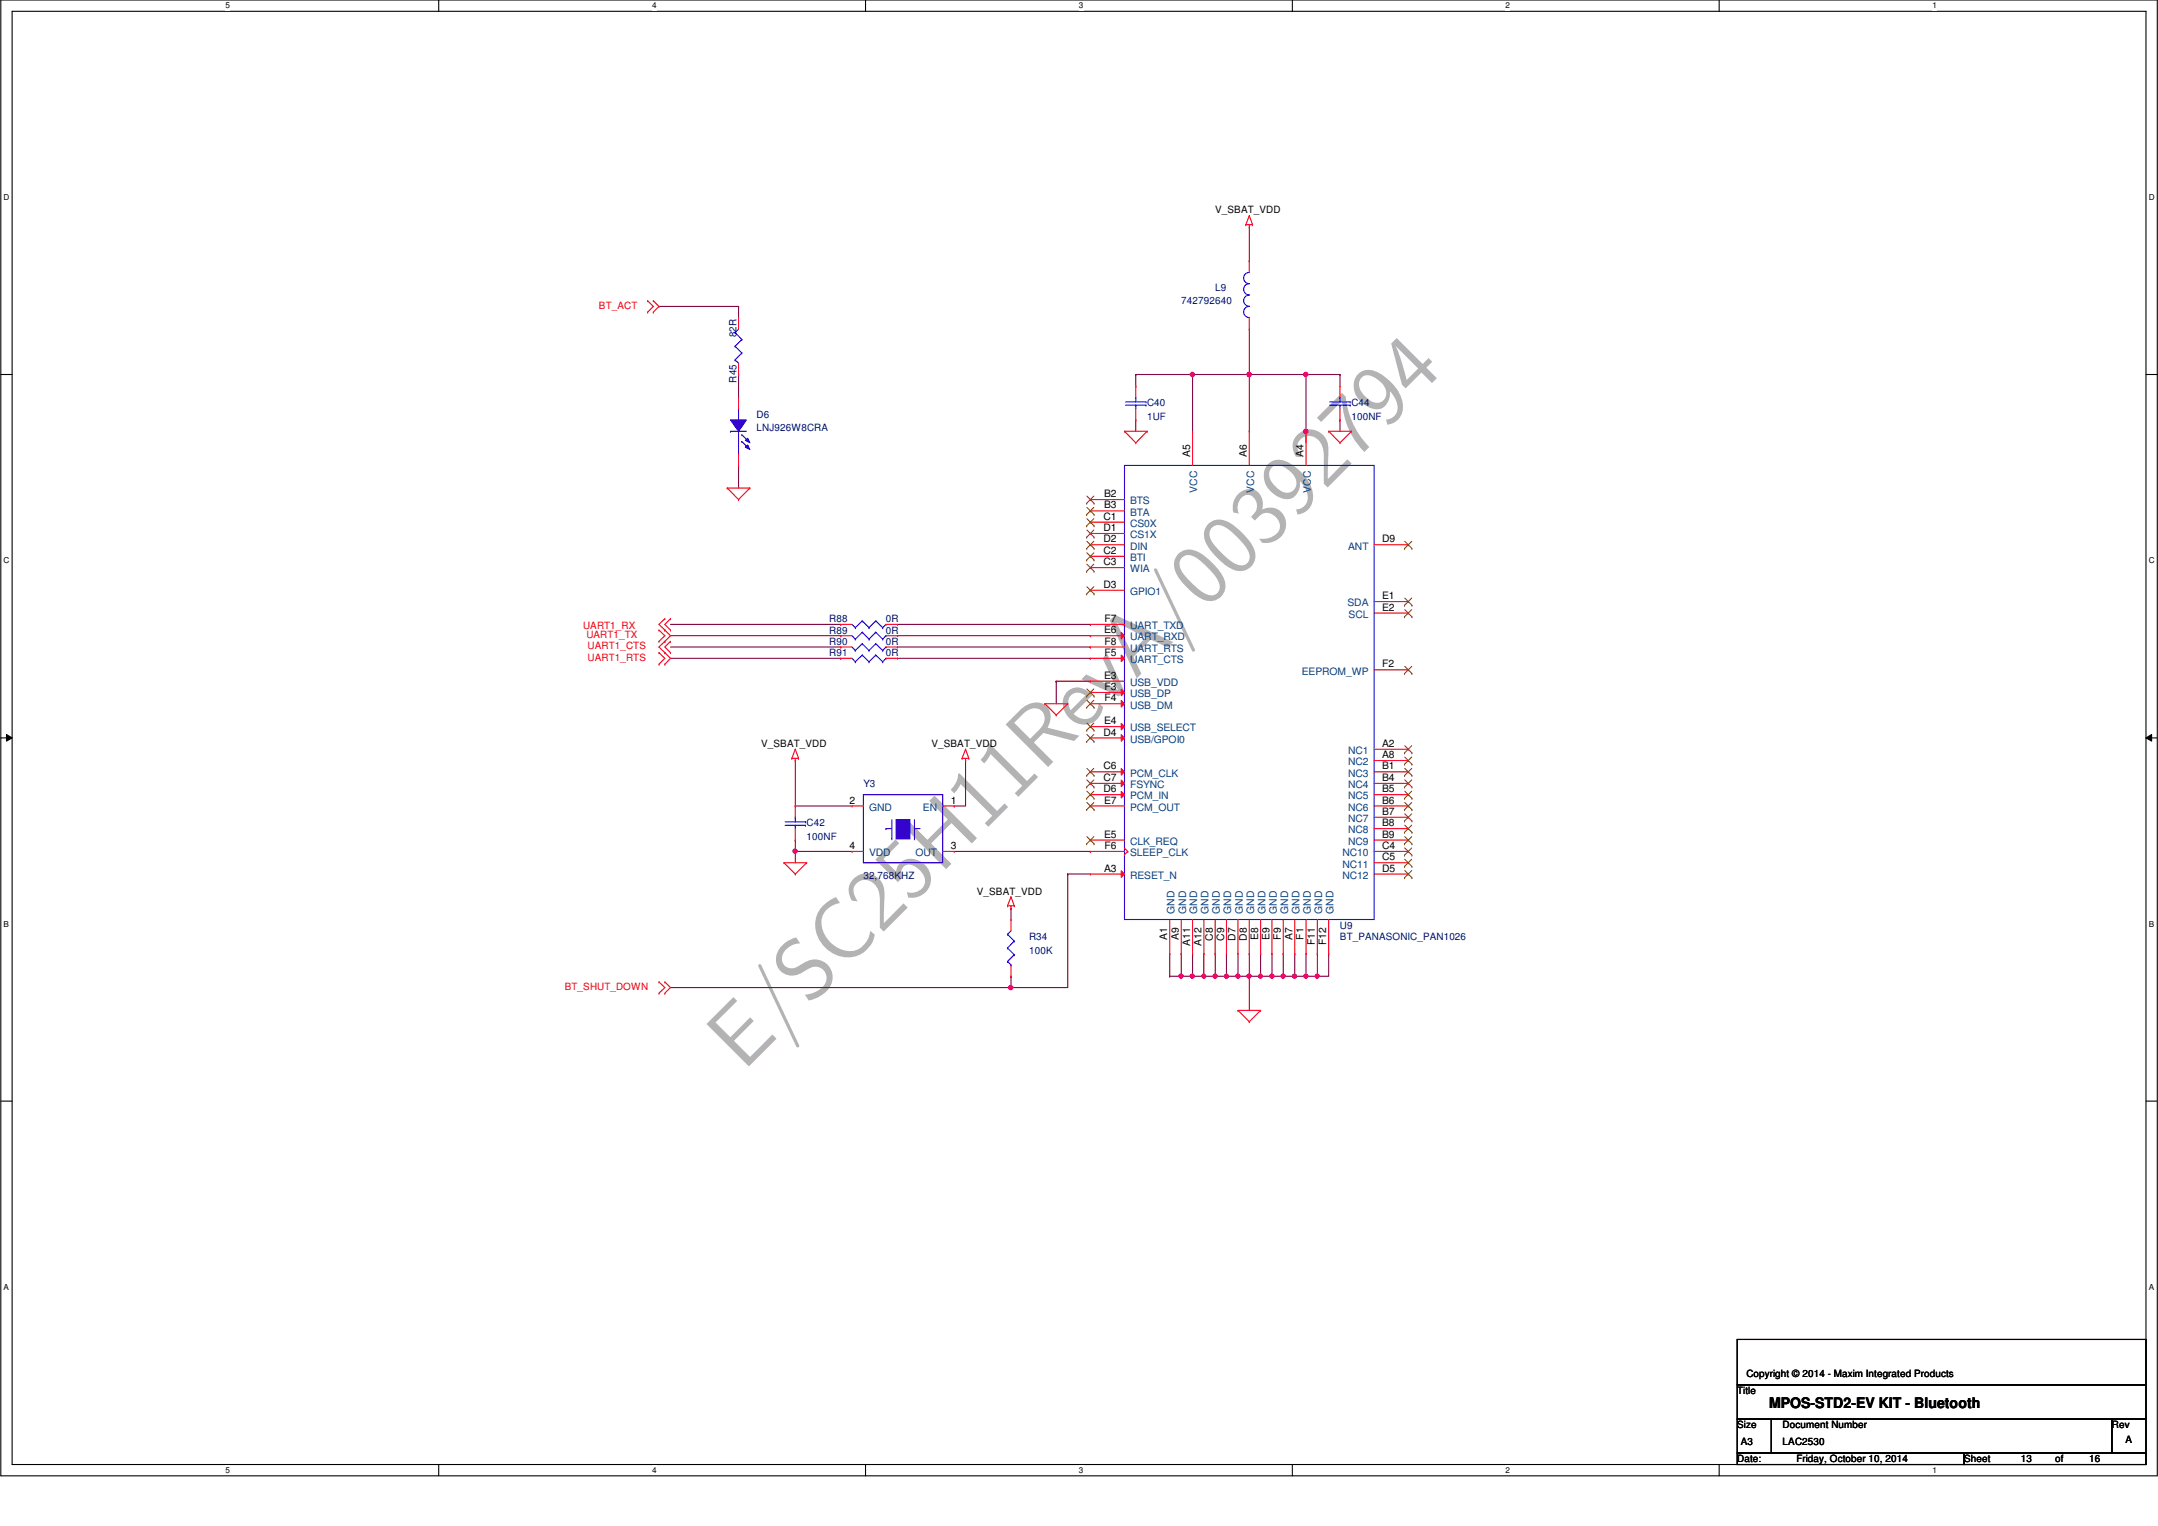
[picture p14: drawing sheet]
<svg xmlns="http://www.w3.org/2000/svg" width="420mm" height="297mm" viewBox="0 0 420 297" stroke-linecap="round" stroke-linejoin="round" font-family="sans-serif">
<defs><g id="words">
<text font-size="16.9" fill="#b3b3b3" x="144.7" y="208.6" transform="rotate(-45 144.7 208.6)">E/SC25H11RevA/00392794</text>
<text font-size="2.8" x="344.5" y="274">MPOS-STD2-EV KIT - Bluetooth</text>
<g font-size="2">
<text x="231.7" y="89" transform="rotate(-90 231.7 89)">A5</text>
<text x="242.8" y="89" transform="rotate(-90 242.8 89)">A6</text>
<text x="253.8" y="89" transform="rotate(-90 253.8 89)">A4</text>
<text x="214.8" y="101.2">C1</text>
<text x="215" y="99">B3</text>
<text x="215" y="96.8">B2</text>
<text x="214.8" y="107.8">C2</text>
<text x="214.8" y="103.4">D1</text>
<text x="214.8" y="105.6">D2</text>
<text x="269.1" y="105.6">D9</text>
<text x="214.8" y="110">C3</text>
<text x="214.8" y="114.4">D3</text>
<text x="269.1" y="116.6">E1</text>
<text x="269.1" y="118.9">E2</text>
<text x="215" y="123.3">E6</text>
<text x="215" y="121.1">F7</text>
<text x="215" y="125.5">F8</text>
<text x="215" y="127.7">F5</text>
<text x="269.1" y="129.9">F2</text>
<text x="215" y="132.1">E3</text>
<text x="215" y="134.3">F3</text>
<text x="215" y="136.5">F4</text>
<text x="214.8" y="143.2">D4</text>
<text x="215" y="141">E4</text>
<text x="214.8" y="149.8">C6</text>
<text x="269.1" y="145.4">A2</text>
<text x="269.1" y="147.6">A8</text>
<text x="269.1" y="149.8">B1</text>
<text x="214.8" y="152">C7</text>
<text x="214.8" y="154.2">D6</text>
<text x="269.1" y="152">B4</text>
<text x="269.1" y="154.2">B5</text>
<text x="165.4" y="156.4">2</text>
<text x="185.1" y="156.4">1</text>
<text x="215" y="156.4">E7</text>
<text x="269.1" y="156.4">B6</text>
<text x="269.1" y="158.6">B7</text>
<text x="269.1" y="160.8">B8</text>
<text x="165.4" y="165.3">4</text>
<text x="185.1" y="165.3">3</text>
<text x="215" y="163.1">E5</text>
<text x="215" y="165.3">F6</text>
<text x="269.1" y="163.1">B9</text>
<text x="269.1" y="165.3">C4</text>
<text x="269.1" y="167.5">C5</text>
<text x="215" y="169.7">A3</text>
<text x="269.1" y="169.7">D5</text>
<text x="227.3" y="183" transform="rotate(-90 227.3 183)">A1</text>
<text x="229.5" y="183" transform="rotate(-90 229.5 183)">A9</text>
<text x="231.7" y="184.1" transform="rotate(-90 231.7 184.1)">A11</text>
<text x="233.9" y="184.1" transform="rotate(-90 233.9 184.1)">A12</text>
<text x="236.1" y="183.1" transform="rotate(-90 236.1 183.1)">C8</text>
<text x="238.3" y="183.1" transform="rotate(-90 238.3 183.1)">C9</text>
<text x="240.6" y="183.1" transform="rotate(-90 240.6 183.1)">D7</text>
<text x="242.8" y="183.1" transform="rotate(-90 242.8 183.1)">D8</text>
<text x="245" y="183" transform="rotate(-90 245 183)">E8</text>
<text x="247.2" y="183" transform="rotate(-90 247.2 183)">E9</text>
<text x="249.4" y="182.9" transform="rotate(-90 249.4 182.9)">F9</text>
<text x="251.6" y="183" transform="rotate(-90 251.6 183)">A7</text>
<text x="253.8" y="182.9" transform="rotate(-90 253.8 182.9)">F1</text>
<text x="256" y="184" transform="rotate(-90 256 184)">F11</text>
<text x="258.2" y="184" transform="rotate(-90 258.2 184)">F12</text>
</g>
<g font-size="2" fill="#004080">
<text x="233.1" y="95.9" transform="rotate(-90 233.1 95.9)">VCC</text>
<text x="244.2" y="95.9" transform="rotate(-90 244.2 95.9)">VCC</text>
<text x="255.2" y="95.9" transform="rotate(-90 255.2 95.9)">VCC</text>
<text x="220" y="100.4">BTA</text>
<text x="220" y="98.2">BTS</text>
<text x="220" y="102.6">CS0X</text>
<text x="220" y="104.8">CS1X</text>
<text x="220" y="107">DIN</text>
<text x="262.5" y="107">ANT</text>
<text x="220" y="109.2">BTI</text>
<text x="220" y="111.4">WIA</text>
<text x="220" y="115.8">GPIO1</text>
<text x="262.4" y="118">SDA</text>
<text x="220" y="122.5">UART_TXD</text>
<text x="220" y="124.7">UART_RXD</text>
<text x="262.6" y="120.3">SCL</text>
<text x="220" y="126.9">UART_RTS</text>
<text x="220" y="129.1">UART_CTS</text>
<text x="253.5" y="131.3">EEPROM_WP</text>
<text x="220" y="135.7">USB_DP</text>
<text x="220" y="137.9">USB_DM</text>
<text x="220" y="133.5">USB_VDD</text>
<text x="220" y="142.4">USB_SELECT</text>
<text x="220" y="144.6">USB/GPOI0</text>
<text x="262.5" y="146.8">NC1</text>
<text x="262.5" y="149">NC2</text>
<text x="220" y="151.2">PCM_CLK</text>
<text x="220" y="153.4">FSYNC</text>
<text x="220" y="155.6">PCM_IN</text>
<text x="262.5" y="151.2">NC3</text>
<text x="262.5" y="153.4">NC4</text>
<text x="262.5" y="155.6">NC5</text>
<text x="169.2" y="157.8">GND</text>
<text x="179.7" y="157.8">EN</text>
<text x="220" y="157.8">PCM_OUT</text>
<text x="262.5" y="157.8">NC6</text>
<text x="262.5" y="160">NC7</text>
<text x="169.2" y="166.7">VDD</text>
<text x="178.3" y="166.7">OUT</text>
<text x="220" y="166.7">SLEEP_CLK</text>
<text x="220" y="164.5">CLK_REQ</text>
<text x="261.4" y="166.7">NC10</text>
<text x="262.5" y="162.2">NC8</text>
<text x="262.5" y="164.5">NC9</text>
<text x="220" y="171.1">RESET_N</text>
<text x="261.4" y="168.9">NC11</text>
<text x="261.4" y="171.1">NC12</text>
<text x="228.7" y="177.9" transform="rotate(-90 228.7 177.9)">GND</text>
<text x="230.9" y="177.9" transform="rotate(-90 230.9 177.9)">GND</text>
<text x="233.1" y="177.9" transform="rotate(-90 233.1 177.9)">GND</text>
<text x="235.3" y="177.9" transform="rotate(-90 235.3 177.9)">GND</text>
<text x="237.5" y="177.9" transform="rotate(-90 237.5 177.9)">GND</text>
<text x="239.7" y="177.9" transform="rotate(-90 239.7 177.9)">GND</text>
<text x="242" y="177.9" transform="rotate(-90 242 177.9)">GND</text>
<text x="244.2" y="177.9" transform="rotate(-90 244.2 177.9)">GND</text>
<text x="246.4" y="177.9" transform="rotate(-90 246.4 177.9)">GND</text>
<text x="248.6" y="177.9" transform="rotate(-90 248.6 177.9)">GND</text>
<text x="250.8" y="177.9" transform="rotate(-90 250.8 177.9)">GND</text>
<text x="253" y="177.9" transform="rotate(-90 253 177.9)">GND</text>
<text x="255.2" y="177.9" transform="rotate(-90 255.2 177.9)">GND</text>
<text x="257.4" y="177.9" transform="rotate(-90 257.4 177.9)">GND</text>
<text x="259.6" y="177.9" transform="rotate(-90 259.6 177.9)">GND</text>
</g>
<g font-size="1.9">
<text x="236.6" y="41.5">V_SBAT_VDD</text>
<text x="148.2" y="145.4">V_SBAT_VDD</text>
<text x="181.3" y="145.4">V_SBAT_VDD</text>
<text x="190.2" y="174.1">V_SBAT_VDD</text>
<text x="340" y="268.1">Copyright © 2014 - Maxim Integrated Products</text>
<text x="338.2" y="271.4">Title</text>
<text x="338.2" y="278">Size</text>
<text x="338.9" y="281.3">A3</text>
<text x="347.1" y="278">Document Number</text>
<text x="347.1" y="281.3">LAC2530</text>
<text x="411.2" y="278">Rev</text>
<text x="413.8" y="280.9">A</text>
<text x="338.2" y="284.6">Date:</text>
<text x="349.7" y="284.6">Friday, October 10, 2014</text>
<text x="382.4" y="284.6">Sheet</text>
<text x="393.5" y="284.6">13</text>
<text x="400.1" y="284.6">of</text>
<text x="406.8" y="284.6">16</text>
</g>
<g font-size="1.9" fill="#000080">
<text x="230" y="59.2">742792640</text>
<text x="236.6" y="56.6">L9</text>
<text x="143.4" y="65.6" transform="rotate(-90 143.4 65.6)">82R</text>
<text x="143.4" y="74.5" transform="rotate(-90 143.4 74.5)">R45</text>
<text x="147.3" y="81.3">D6</text>
<text x="147.3" y="84">LNJ926W8CRA</text>
<text x="223.3" y="79.1">C40</text>
<text x="223.3" y="81.7">1UF</text>
<text x="263.1" y="79.1">C44</text>
<text x="263.1" y="81.7">100NF</text>
<text x="161.4" y="121.1">R88</text>
<text x="161.4" y="123.3">R89</text>
<text x="161.4" y="125.5">R90</text>
<text x="172.5" y="121.1">0R</text>
<text x="172.5" y="123.3">0R</text>
<text x="172.5" y="125.5">0R</text>
<text x="161.4" y="127.7">R91</text>
<text x="172.5" y="127.7">0R</text>
<text x="168.1" y="153.2">Y3</text>
<text x="157" y="160.9">C42</text>
<text x="157" y="163.5">100NF</text>
<text x="168.1" y="171">32,768KHZ</text>
<text x="200.4" y="183">R34</text>
<text x="200.4" y="185.6">100K</text>
<text x="260.9" y="180.8">U9</text>
<text x="260.9" y="183">BT_PANASONIC_PAN1026</text>
</g>
<g font-size="1.9" fill="#f00">
<text x="116.6" y="60.1">BT_ACT</text>
<text x="113.5" y="122.4">UART1_RX</text>
<text x="114.2" y="124.2">UART1_TX</text>
<text x="114.4" y="126.4">UART1_CTS</text>
<text x="114.4" y="128.6">UART1_RTS</text>
<text x="110" y="192.7">BT_SHUT_DOWN</text>
</g>
<g font-size="1.6">
<text x="43.9" y="1.7">5</text>
<text x="126.9" y="1.7">4</text>
<text x="210" y="1.7">3</text>
<text x="293.1" y="1.7">2</text>
<text x="376.2" y="1.7">1</text>
<text x=".7" y="39">D</text>
<text x="418.4" y="39">D</text>
<text x=".7" y="109.7">C</text>
<text x="418.4" y="109.7">C</text>
<text x=".7" y="180.4">B</text>
<text x="418.4" y="180.4">B</text>
<text x=".7" y="251.1">A</text>
<text x="418.4" y="251.1">A</text>
<text x="43.9" y="286.7">5</text>
<text x="126.9" y="286.7">4</text>
<text x="210" y="286.7">3</text>
<text x="293.1" y="286.7">2</text>
<text x="376.2" y="286.7">1</text>
</g>
</g></defs>
<path d="M.2 0h419.8v287.3h-419.8zM2.4 2.2h415.4v282.9h-415.4z" fill="none" stroke="#000" stroke-width=".21"/>
<g fill="#fff">
<path d="M43.9 .2h.9v1.8h-.9z"/>
<path d="M43.9 285.3h.9v1.8h-.9z"/>
</g>
<path d="M85.4 0v2.2M85.4 285.1v2.2" fill="none" stroke="#000" stroke-width=".21"/>
<g fill="#fff">
<path d="M126.9 .2h.9v1.8h-.9z"/>
<path d="M126.9 285.3h.9v1.8h-.9z"/>
</g>
<path d="M168.5 0v2.2M168.5 285.1v2.2" fill="none" stroke="#000" stroke-width=".21"/>
<g fill="#fff">
<path d="M210 .2h.9v1.8h-.9z"/>
<path d="M210 285.3h.9v1.8h-.9z"/>
</g>
<path d="M251.6 0v2.2M251.6 285.1v2.2" fill="none" stroke="#000" stroke-width=".21"/>
<g fill="#fff">
<path d="M293.1 .2h.9v1.8h-.9z"/>
<path d="M293.1 285.3h.9v1.8h-.9z"/>
</g>
<path d="M334.7 0v2.2M334.7 285.1v2.2" fill="none" stroke="#000" stroke-width=".21"/>
<g fill="#fff">
<path d="M376.2 .2h.9v1.8h-.9z"/>
<path d="M376.2 285.3h.9v1.8h-.9z"/>
<path d="M.7 37.5h1.2v1.8h-1.2z"/>
<path d="M418.4 37.5h1.1v1.8h-1.1z"/>
<path d="M.7 108.2h1.2v1.8h-1.2z"/>
<path d="M418.4 108.2h1.1v1.8h-1.1z"/>
</g>
<path d="M.2 72.9h2.2M417.8 72.9h2.2" fill="none" stroke="#000" stroke-width=".21"/>
<g fill="#fff">
<path d="M.7 179h1.1v1.8h-1.1z"/>
<path d="M418.4 179h1v1.8h-1z"/>
</g>
<path d="M.2 143.6h2.2M417.8 143.6h2.2" fill="none" stroke="#000" stroke-width=".21"/>
<path d="M1.3 143l1.1 .6-1.1 .7zM417.8 143.6l1.1-.6v1.3z" fill="#000"/>
<path d="M1.3 143l1.1 .6-1.1 .7zM417.8 143.6l1.1-.6v1.3z" fill="none" stroke="#000" stroke-width=".19"/>
<g fill="#fff">
<path d="M.7 249.7h1.1v1.8h-1.1z"/>
<path d="M418.4 249.7h1v1.8h-1z"/>
</g>
<path d="M.2 214.3h2.2M417.8 214.3h2.2" fill="none" stroke="#000" stroke-width=".21"/>
<path d="M227.7 185.6h.1M227.7 190h.1M227.7 185.6v4.4M230 185.6h.1M230 185.6v4.4h-2.3" fill="none" stroke="#800040" stroke-width=".21"/>
<circle cx="230" cy="190" r=".42" fill="#f0f"/>
<circle cx="230" cy="190" r=".42" fill="none" stroke="#f0f" stroke-width=".21"/>
<path d="M232.2 190h.1M232.2 190h2.2M243.2 190h.1M243.2 190v6.7" fill="none" stroke="#800040" stroke-width=".21"/>
<circle cx="232.2" cy="190" r=".42" fill="#f0f"/>
<circle cx="232.2" cy="190" r=".42" fill="none" stroke="#f0f" stroke-width=".21"/>
<path d="M232.2 185.6h.1M232.2 185.6v4.4M234.4 185.6h.1M234.4 185.6v4.4" fill="none" stroke="#800040" stroke-width=".21"/>
<circle cx="234.4" cy="190" r=".4" fill="#f0f"/>
<circle cx="234.4" cy="190" r=".4" fill="none" stroke="#f0f" stroke-width=".21"/>
<g fill="none" stroke="#800040" stroke-width=".21">
<path d="M243.2 50.8h.1M243.2 44.2v6.6M154.8 148h.1M154.8 156.9h.1M154.8 156.9h11.1M154.8 148v8.9M185.8 156.9h.1M188 148h.1M188 148v8.9h-2.2M154.8 163.5h.1M154.8 165.7h.1M154.8 165.7h11.1"/>
<path d="M154.8 163.5v4.4M185.8 165.7h26.5M212.3 165.7h.1"/>
</g>
<circle cx="154.8" cy="165.7" r=".43" fill="#f0f"/>
<circle cx="154.8" cy="165.7" r=".43" fill="none" stroke="#f0f" stroke-width=".21"/>
<path d="M243.2 72.9h.1M243.2 72.9h11.1M254.3 72.9h.1M254.3 72.9v11M260.9 72.9h.1M260.9 72.9v2.2" fill="none" stroke="#800040" stroke-width=".21"/>
<circle cx="254.2" cy="83.9" r=".43" fill="#f0f"/>
<circle cx="254.2" cy="83.9" r=".43" fill="none" stroke="#f0f" stroke-width=".21"/>
<circle cx="254.2" cy="72.9" r=".43" fill="#f0f"/>
<circle cx="254.2" cy="72.9" r=".43" fill="none" stroke="#f0f" stroke-width=".21"/>
<path d="M143.8 72.9h.1M143.8 72.9v4.4M143.8 90.6h.1M143.8 90.6v4.4M260.9 81.7h.1M260.9 81.7v2.2M205.6 132.6h.1M205.6 132.6v4.4M130.5 192.2h66.3M196.8 192.2h.1" fill="none" stroke="#800040" stroke-width=".21"/>
<circle cx="196.8" cy="192.2" r=".43" fill="#f0f"/>
<circle cx="196.8" cy="192.2" r=".43" fill="none" stroke="#f0f" stroke-width=".21"/>
<path d="M196.8 192.2h.1M196.8 192.2h11.1M234.4 190h.1M234.4 190h4.4M236.6 190h.1" fill="none" stroke="#800040" stroke-width=".21"/>
<circle cx="238.8" cy="190" r=".42" fill="#f0f"/>
<circle cx="238.8" cy="190" r=".42" fill="none" stroke="#f0f" stroke-width=".21"/>
<circle cx="236.6" cy="190" r=".42" fill="#f0f"/>
<circle cx="236.6" cy="190" r=".42" fill="none" stroke="#f0f" stroke-width=".21"/>
<path d="M238.8 190h.1M238.8 190h2.2" fill="none" stroke="#800040" stroke-width=".21"/>
<circle cx="241" cy="190" r=".42" fill="#f0f"/>
<circle cx="241" cy="190" r=".42" fill="none" stroke="#f0f" stroke-width=".21"/>
<path d="M243.2 190h.1M243.2 190h4.4M245.4 190h.1" fill="none" stroke="#800040" stroke-width=".21"/>
<circle cx="245.4" cy="190" r=".4" fill="#f0f"/>
<circle cx="245.4" cy="190" r=".4" fill="none" stroke="#f0f" stroke-width=".21"/>
<path d="M236.6 185.6h.1M236.6 185.6v4.4M238.8 185.6h.1M238.8 185.6v4.4M241 185.6h.1M241 185.6v4.4M243.2 185.6h.1M243.2 185.6v4.4M258.7 185.6h.1M258.7 185.6v4.4" fill="none" stroke="#800040" stroke-width=".21"/>
<circle cx="243.2" cy="190" r=".42" fill="#f0f"/>
<circle cx="243.2" cy="190" r=".42" fill="none" stroke="#f0f" stroke-width=".21"/>
<path d="M245.4 185.6h.1M245.4 185.6v4.4M247.6 185.6h.1M247.6 185.6v4.4" fill="none" stroke="#800040" stroke-width=".21"/>
<circle cx="247.6" cy="190" r=".42" fill="#f0f"/>
<circle cx="247.6" cy="190" r=".42" fill="none" stroke="#f0f" stroke-width=".21"/>
<path d="M247.6 190h.1M247.6 190h2.2" fill="none" stroke="#800040" stroke-width=".21"/>
<circle cx="249.8" cy="190" r=".42" fill="#f0f"/>
<circle cx="249.8" cy="190" r=".42" fill="none" stroke="#f0f" stroke-width=".21"/>
<path d="M252.1 185.6h.1M252.1 190h.1M252.1 185.6v4.4M254.3 185.6h.1M254.3 185.6v4.4h-2.2" fill="none" stroke="#800040" stroke-width=".21"/>
<circle cx="254.3" cy="190" r=".42" fill="#f0f"/>
<circle cx="254.3" cy="190" r=".42" fill="none" stroke="#f0f" stroke-width=".21"/>
<path d="M249.8 185.6h.1M249.8 190h.1M249.8 190h2.3M249.8 185.6v4.4M254.3 190h.1M254.3 190h2.2" fill="none" stroke="#800040" stroke-width=".21"/>
<circle cx="252" cy="190" r=".42" fill="#f0f"/>
<circle cx="252" cy="190" r=".42" fill="none" stroke="#f0f" stroke-width=".21"/>
<path d="M256.5 185.6h.1M256.5 190h.1M256.5 185.6v4.4M256.5 190h2.2" fill="none" stroke="#800040" stroke-width=".21"/>
<circle cx="256.5" cy="190" r=".4" fill="#f0f"/>
<circle cx="256.5" cy="190" r=".4" fill="none" stroke="#f0f" stroke-width=".21"/>
<path d="M243.2 72.9h.1M243.2 72.9v11M254.3 83.9h.1M254.3 83.9v2.3" fill="none" stroke="#800040" stroke-width=".21"/>
<circle cx="243.2" cy="72.9" r=".43" fill="#f0f"/>
<circle cx="243.2" cy="72.9" r=".43" fill="none" stroke="#f0f" stroke-width=".21"/>
<path d="M232.2 72.9h.1M232.2 72.9h11M232.2 72.9v11" fill="none" stroke="#800040" stroke-width=".21"/>
<circle cx="232.1" cy="72.9" r=".43" fill="#f0f"/>
<circle cx="232.1" cy="72.9" r=".43" fill="none" stroke="#f0f" stroke-width=".21"/>
<g fill="none" stroke="#800040" stroke-width=".21">
<path d="M128.3 59.6h.1M128.3 59.6h15.5M143.8 59.6h.1M143.8 59.6v2.2M221.1 72.9h.1M221.1 72.9v2.2M221.1 72.9h11.1M243.2 72.9h.1M243.2 64.1v8.8M254.3 72.9h.1M254.3 72.9h6.6M221.1 81.7h.1"/>
<path d="M221.1 81.7v2.2M130.5 123.7h33.2M130.5 121.5h33.2M130.5 128.1h33.2M130.5 125.9h33.2M163.7 123.7h.1M163.7 121.5h.1M163.7 128.1h.1M163.7 125.9h.1M174.7 123.7h37.6M174.7 121.5h37.6M174.7 128.1h37.6"/>
<path d="M174.7 125.9h37.6M205.6 132.6h.1M205.6 132.6h6.7M212.3 125.9h.1M212.3 128.1h.1M212.3 121.5h.1M212.3 123.7h.1M196.8 176.8h.1M196.8 176.8v2.2M207.9 170.1h.1M207.9 170.1v22.1M207.9 170.1h4.4"/>
<path d="M196.8 190h.1M196.8 190v2.2M230 190h.1M230 190h2.2M241 190h.1M241 190h2.2"/>
</g>
<g fill="none" stroke="#f00" stroke-width=".21">
<path d="M126.1 58.5h.1M126.1 58.5l1.1 1.1-1.1 1.1M127.2 58.5h.1M127.2 58.5l1.1 1.1-1.1 1.1M242.6 43.7h.1M242.6 43.7h1.3M243.2 44.2h.1M243.2 42h.1M243.2 43.7v.5M243.2 42l-.6 1.7M243.2 42l.7 1.7M243.9 43.7h.1"/>
<path d="M126.1 60.7h.1M127.2 60.7h.1M141.6 95h.1M141.6 95h4.4M141.6 95l2.2 2.2M143.8 97.2h.1M146 95h.1M146 95l-2.2 2.2M218.9 83.9h.1M218.9 83.9h4.4M218.9 83.9l2.2 2.3M221.1 86.2h.1"/>
<path d="M223.3 83.9h.1M223.3 83.9l-2.2 2.3M232.2 83.9h.1M232.2 83.9v6.7M243.2 83.9h.1M243.2 83.9v6.7M254.3 83.9h.1M254.3 83.9v6.7M258.7 83.9h.1M258.7 83.9h4.4M258.7 83.9l2.2 2.3M260.9 86.2h.1"/>
<path d="M263.1 83.9h.1M263.1 83.9l-2.2 2.3M128.3 122.6h.1M128.3 124.8h.1M128.3 127h.1M128.3 129.3h.1M128.3 122.6l1.1 1.1-1.1 1.1M128.3 127l1.1 1.1-1.1 1.2M129.4 124.8h.1M129.4 122.6h.1M129.4 127h.1M129.4 129.3h.1"/>
<path d="M129.4 120.4h.1M129.4 122.6l1.1 1.1-1.1 1.1M129.4 124.8l-1.1 1.1 1.1 1.1M129.4 127l1.1 1.1-1.1 1.2M129.4 120.4l-1.1 1.1 1.1 1.1M130.5 124.8h.1M130.5 127h.1M130.5 120.4h.1M130.5 122.6h.1M130.5 124.8l-1.1 1.1 1.1 1.1M130.5 120.4l-1.1 1.1 1.1 1.1M203.4 137h.1"/>
<path d="M203.4 137h4.5M203.4 137l2.2 2.2M205.6 139.2h.1M207.9 137h.1M207.9 137l-2.3 2.2M212.3 121.5h.1M212.3 121.5h6.6M154.2 147.6h.1M154.2 147.6h1.3M154.8 148h.1M154.8 145.8h.1M154.8 147.6v.4"/>
<path d="M154.8 145.8l.7 1.8M154.8 145.8l-.6 1.8M155.5 147.6h.1M187.3 147.6h.1M187.3 147.6h1.3M188 148h.1M188 145.8h.1M188 147.6v.4M188 145.8l.6 1.8M188 145.8l-.7 1.8M188.6 147.6h.1M152.6 167.9h.1"/>
<path d="M152.6 167.9h4.4M152.6 167.9l2.2 2.2M154.8 170.1h.1M157 167.9h.1M157 167.9l-2.2 2.2M196.2 176.3h.1M196.2 176.3h1.3M196.8 176.8h.1M196.8 174.6h.1M196.8 176.3v.5M196.8 174.6l-.6 1.7M196.8 174.6l.7 1.7"/>
<path d="M197.5 176.3h.1M227.7 179v6.6M230 179v6.6M232.2 179v6.6M234.4 179v6.6M236.6 179v6.6M238.8 179v6.6M241 179v6.6M243.2 179v6.6M245.4 179v6.6M247.6 179v6.6M249.8 179v6.6"/>
<path d="M252.1 179v6.6M254.3 179v6.6M256.5 179v6.6M258.7 179v6.6M128.3 191.1h.1M128.3 193.3h.1M128.3 191.1l1.1 1.1-1.1 1.1M129.4 193.3h.1M129.4 191.1h.1M129.4 191.1l1.1 1.1-1.1 1.1M227.7 185.6h.1M230 185.6h.1"/>
<path d="M232.2 185.6h.1M234.4 185.6h.1M236.6 185.6h.1M238.8 185.6h.1M241 196.7h.1M241 185.6h.1M241 196.7h4.4M241 196.7l2.2 2.2M243.2 198.9h.1M243.2 185.6h.1M245.4 196.7h.1M245.4 185.6h.1"/>
<path d="M245.4 196.7l-2.2 2.2M247.6 185.6h.1M249.8 185.6h.1M252.1 185.6h.1M254.3 185.6h.1M256.5 185.6h.1M258.7 185.6h.1"/>
</g>
<path d="M338.2 260.7h79.6v8.9h-79.6zM338.2 269.6h79.6v6.6h-79.6zM338.2 276.2h6.7v6.6h-6.7zM344.9 276.2h66.3v6.6h-66.3zM411.2 276.2h6.6v6.6h-6.6zM338.2 282.8h44.2v2.3h-44.2zM382.4 282.8h35.4v2.3h-35.4z" fill="none" stroke="#000" stroke-width=".21"/>
<path d="M218.9 90.6h48.6v88.4h-48.6z" fill="none" stroke="#00f" stroke-width=".21"/>
<path d="M218.3 123.1l.6 .6-.6 .7z" fill="#f00"/>
<path d="M212.3 123.7h.1M212.3 125.9h.1M212.3 123.7h6.6M212.3 125.9h6.6M218.3 123.1l.6 .6-.6 .7z" fill="none" stroke="#f00" stroke-width=".21"/>
<path d="M218.3 127.5l.6 .6-.6 .7z" fill="#f00"/>
<path d="M212.3 128.1h.1M212.3 128.1h6.6M218.3 127.5l.6 .6-.6 .7z" fill="none" stroke="#f00" stroke-width=".21"/>
<path d="M218.3 169.5l.6 .6-.6 .7z" fill="#f00"/>
<g fill="none" stroke="#f00" stroke-width=".21">
<path d="M212.3 99.4h.1M212.3 97.2h.1M212.3 99.4h6.6M212.3 97.2h6.6M212.3 101.6h.1M212.3 108.3h.1M212.3 110.5h.1M212.3 114.9h.1M212.3 103.8h.1M212.3 101.6h6.6M212.3 108.3h6.6M212.3 110.5h6.6"/>
<path d="M212.3 114.9h6.6M212.3 103.8h6.6M212.3 170.1h.1M212.3 165.7h.1M212.3 170.1h6.6M212.3 165.7h6.6M218.3 169.5l.6 .6-.6 .7zM218.9 166.4h.1M218.9 165.1l.7 .6M219.6 165.7h.1M219.6 165.7l-.7 .7"/>
</g>
<g fill="none" stroke="#804000" stroke-width=".19">
<path d="M211.6 98h.1M211.6 98.8l1.4 1.4M211.6 96.6l1.4 1.4M213 98.8l-1.4 1.4M213 96.6l-1.4 1.4M213 98h.1M211.6 100.2h.1M211.6 102.4h.1M211.6 109h.1M211.6 111.2h.1M211.6 115.6h.1M211.6 104.6h.1"/>
<path d="M211.6 101l1.4 1.4M211.6 107.6l1.4 1.4M211.6 109.8l1.4 1.4M211.6 114.2l1.4 1.4M211.6 103.2l1.4 1.4M213 101l-1.4 1.4M213 107.6l-1.4 1.4M213 109.8l-1.4 1.4M213 114.2l-1.4 1.4M213 103.2l-1.4 1.4M213 100.2h.1M213 102.4h.1"/>
<path d="M213 109h.1M213 111.2h.1M213 115.6h.1M213 104.6h.1"/>
</g>
<path d="M218.3 143l.6 .6-.6 .7z" fill="#f00"/>
<path d="M212.3 143.6h.1M212.3 143.6h6.6M218.3 143l.6 .6-.6 .7z" fill="none" stroke="#f00" stroke-width=".21"/>
<path d="M211.6 144.4h.1M211.6 143l1.4 1.4M213 143l-1.4 1.4M213 144.4h.1" fill="none" stroke="#804000" stroke-width=".19"/>
<path d="M218.3 134.2l.6 .6-.6 .6z" fill="#f00"/>
<path d="M212.3 134.8h.1M212.3 134.8h6.6M218.3 134.2l.6 .6-.6 .6z" fill="none" stroke="#f00" stroke-width=".21"/>
<path d="M211.6 135.5h.1M211.6 134.1l1.4 1.4M213 134.1l-1.4 1.4M213 135.5h.1" fill="none" stroke="#804000" stroke-width=".19"/>
<path d="M218.3 136.4l.6 .6-.6 .6z" fill="#f00"/>
<path d="M212.3 137h.1M212.3 137h6.6M218.3 136.4l.6 .6-.6 .6z" fill="none" stroke="#f00" stroke-width=".21"/>
<path d="M211.6 137.7h.1M211.6 136.3l1.4 1.4M213 136.3l-1.4 1.4M213 137.7h.1" fill="none" stroke="#804000" stroke-width=".19"/>
<path d="M218.3 140.8l.6 .6-.6 .7z" fill="#f00"/>
<path d="M212.3 141.4h.1M212.3 141.4h6.6M218.3 140.8l.6 .6-.6 .7z" fill="none" stroke="#f00" stroke-width=".21"/>
<path d="M211.6 142.2h.1M211.6 140.8l1.4 1.4M213 140.8l-1.4 1.4M213 142.2h.1" fill="none" stroke="#804000" stroke-width=".19"/>
<path d="M218.3 149.6l.6 .6-.6 .7z" fill="#f00"/>
<path d="M212.3 150.2h.1M212.3 150.2h6.6M218.3 149.6l.6 .6-.6 .7z" fill="none" stroke="#f00" stroke-width=".21"/>
<path d="M211.6 151h.1M211.6 149.6l1.4 1.4M213 149.6l-1.4 1.4M213 151h.1" fill="none" stroke="#804000" stroke-width=".19"/>
<path d="M218.3 151.8l.6 .7-.6 .6z" fill="#f00"/>
<path d="M212.3 152.5h.1M212.3 152.5h6.6M218.3 151.8l.6 .7-.6 .6z" fill="none" stroke="#f00" stroke-width=".21"/>
<path d="M211.6 153.2h.1M211.6 151.8l1.4 1.4M213 151.8l-1.4 1.4M213 153.2h.1" fill="none" stroke="#804000" stroke-width=".19"/>
<path d="M218.3 154.1l.6 .6-.6 .6z" fill="#f00"/>
<g fill="none" stroke="#f00" stroke-width=".21">
<path d="M143.8 61.8h.1M143.8 72.9h.1M143.8 61.8v2.3M143.8 70.7v2.2M212.3 106h.1M212.3 106h6.6M267.5 106h6.7M267.5 117.1h6.7M267.5 119.3h6.7M274.2 106h.1M274.2 117.1h.1M274.2 119.3h.1"/>
<path d="M163.7 128.1h.1M163.7 128.1h2.2M172.5 128.1h2.2M174.7 128.1h.1M212.3 132.6h.1M212.3 132.6h6.6M267.5 130.4h6.7M274.2 130.4h.1M212.3 154.7h.1M212.3 156.9h.1M212.3 154.7h6.6M212.3 156.9h6.6"/>
<path d="M218.3 154.1l.6 .6-.6 .6zM267.5 154.7h6.7M267.5 156.9h6.7M267.5 145.8h6.7M267.5 148h6.7M267.5 150.2h6.7M267.5 152.5h6.7M267.5 159.1h6.7M274.2 145.8h.1M274.2 148h.1M274.2 150.2h.1M274.2 152.5h.1"/>
<path d="M274.2 154.7h.1M274.2 156.9h.1M274.2 159.1h.1M212.3 163.5h.1M212.3 163.5h6.6M267.5 163.5h6.7M267.5 161.3h6.7M267.5 165.7h6.7M267.5 167.9h6.7M267.5 170.1h6.7M274.2 161.3h.1M274.2 163.5h.1"/>
<path d="M274.2 165.7h.1M274.2 167.9h.1M274.2 170.1h.1"/>
</g>
<g fill="none" stroke="#804000" stroke-width=".19">
<path d="M211.6 106.8h.1M211.6 105.4l1.4 1.4M213 105.4l-1.4 1.4M213 106.8h.1M273.5 106.8h.1M273.5 117.8h.1M273.5 105.4l1.4 1.4M273.5 116.4l1.4 1.4M273.5 118.7l1.4 1.4M274.9 105.4l-1.4 1.4M274.9 116.4l-1.4 1.4M274.9 118.7l-1.4 1.4"/>
<path d="M274.9 106.8h.1M274.9 117.8h.1M273.5 120.1h.1M273.5 131.1h.1M273.5 129.7l1.4 1.4M274.9 129.7l-1.4 1.4M274.9 120.1h.1M274.9 131.1h.1M211.6 155.4h.1M211.6 157.6h.1M211.6 154l1.4 1.4M211.6 156.2l1.4 1.4"/>
<path d="M213 154l-1.4 1.4M213 156.2l-1.4 1.4M213 155.4h.1M213 157.6h.1M273.5 146.6h.1M273.5 148.8h.1M273.5 151h.1M273.5 153.2h.1M273.5 155.4h.1M273.5 157.6h.1M273.5 159.8h.1M273.5 145.2l1.4 1.4"/>
<path d="M273.5 147.4l1.4 1.4M273.5 149.6l1.4 1.4M273.5 151.8l1.4 1.4M273.5 154l1.4 1.4M273.5 156.2l1.4 1.4M273.5 158.4l1.4 1.4M274.9 145.2l-1.4 1.4M274.9 147.4l-1.4 1.4M274.9 149.6l-1.4 1.4M274.9 151.8l-1.4 1.4M274.9 154l-1.4 1.4M274.9 156.2l-1.4 1.4"/>
<path d="M274.9 158.4l-1.4 1.4M274.9 146.6h.1M274.9 148.8h.1M274.9 151h.1M274.9 153.2h.1M274.9 155.4h.1M274.9 157.6h.1M274.9 159.8h.1M211.6 164.3h.1M211.6 162.9l1.4 1.4M213 162.9l-1.4 1.4M213 164.3h.1"/>
<path d="M273.5 162h.1M273.5 164.3h.1M273.5 166.5h.1M273.5 168.7h.1M273.5 170.9h.1M273.5 160.6l1.4 1.4M273.5 162.9l1.4 1.4M273.5 165.1l1.4 1.4M273.5 167.3l1.4 1.4M273.5 169.5l1.4 1.4M274.9 160.6l-1.4 1.4M274.9 162.9l-1.4 1.4"/>
<path d="M274.9 165.1l-1.4 1.4M274.9 167.3l-1.4 1.4M274.9 169.5l-1.4 1.4M274.9 162h.1M274.9 164.3h.1M274.9 166.5h.1M274.9 168.7h.1M274.9 170.9h.1"/>
</g>
<g fill="none" stroke="#00f" stroke-width=".21">
<path d="M143.1 64.7h.1M143.1 67.4h.1M143.1 70.1h.1M143.1 64.7l1.3 1.4M143.1 67.4l1.3 1.3M143.1 70.1l.7 .6M143.8 70.7h.1M143.8 64.1l-.7 .6M143.8 79.5v2.2M144.4 66.1h.1M144.4 68.7h.1M144.4 66.1l-1.3 1.3"/>
<path d="M144.4 68.7l-1.3 1.4M142.2 83.9h.1M142.2 83.9h3.1M143.8 81.7h.1M143.8 88.4h.1M143.8 83.9v4.5M165.9 128.1l.6 .7M166.5 128.8h.1M167.9 127.5h.1M167.9 127.5l-1.4 1.3M167.9 127.5l1.3 1.3M169.2 128.8h.1"/>
<path d="M170.5 127.5h.1M170.5 127.5l-1.3 1.3M170.5 127.5l1.4 1.3M171.9 128.8h.1M172.5 128.1h.1M172.5 128.1l-.6 .7"/>
</g>
<path d="M142.2 81.7h3.1l-1.5 2.2z" fill-rule="evenodd" fill="#00f"/>
<path d="M142.2 81.7h3.1l-1.5 2.2z" fill="none" stroke="#00f" stroke-width=".21"/>
<path d="M145.1 87l.5-.4 .4 .9z" fill-rule="evenodd" fill="#00f"/>
<path d="M145.1 87l.5-.4 .4 .9z" fill="none" stroke="#00f" stroke-width=".21"/>
<path d="M145.1 85.7l.5-.4 .4 .9z" fill-rule="evenodd" fill="#00f"/>
<g fill="none" stroke="#00f" stroke-width=".21">
<path d="M219.1 78.9h4M219.1 78.2h4M221.1 78.9h.1M221.1 77.3h.1M221.1 77.3v.9M221.1 78.9v.6M223.1 78.9h.1M223.1 78.2h.1M258.9 78.9h4M258.9 78.2h4M260.9 78.9h.1M260.9 77.3h.1"/>
<path d="M260.9 77.3v.9M260.9 78.9v.6M262.9 78.9h.1M262.9 78.2h.1M144.4 84.6h.1M144.4 85.9h.1M144.4 84.6l1.4 1.3M144.4 85.9l1.4 1.4M145.1 85.7l.5-.4 .4 .9zM152.9 160h3.9M154.8 159.1h.1M154.8 159.1v.9"/>
<path d="M156.8 160h.1M173.6 159.6v3.7M178 159.6v3.7M152.9 160.7h3.9M154.8 160.7h.1M154.8 160.7v.6M156.8 160.7h.1M172.5 161.3h.1M172.5 161.3h1.1M173.6 163.3h.1M178 161.3h.1M178 163.3h.1"/>
<path d="M178 161.3h1.1M196.2 181.9h.1M196.2 184.5h.1M196.2 187.2h.1M196.2 181.9l1.3 1.3M196.2 184.5l1.3 1.3M196.2 187.2l.6 .6M196.8 187.8h.1M196.8 181.2l-.6 .7M197.5 183.2h.1M197.5 185.8h.1M197.5 183.2l-1.3 1.3"/>
<path d="M197.5 185.8l-1.3 1.4"/>
</g>
<g fill="none" stroke="#f00" stroke-width=".21">
<path d="M143.8 77.3h.1M143.8 77.3v2.2M221.1 75.1h.1M221.1 75.1v2.2M221.1 79.5v2.2M260.9 75.1h.1M260.9 75.1v2.2M260.9 79.5v2.2M143.8 90.6h.1M143.8 88.4v2.2M221.1 81.7h.1M260.9 81.7h.1"/>
<path d="M154.8 156.9h.1M154.8 156.9v2.2M154.8 163.5h.1M154.8 161.3v2.2M196.8 179h.1M196.8 179v2.2M196.8 190h.1M196.8 187.8v2.2"/>
</g>
<path d="M174.5 159.6h2.7v3.7h-2.7z" fill-rule="evenodd" fill="#00f"/>
<g fill="none" stroke="#00f" stroke-width=".21">
<path d="M243.2 57.4a1.1 1.1 0 0 0-1.1 1.1 1.1 1.1 0 0 0 1.1 1.1 1.08 1.08 0 0 0-1.1 1.1 1.08 1.08 0 0 0 1.1 1.1M243.2 55.2a1.08 1.08 0 0 0-1.1 1.1 1.08 1.08 0 0 0 1.1 1.1M243.2 53a1.08 1.08 0 0 0-1.1 1.1 1.08 1.08 0 0 0 1.1 1.1M165.9 121.5l.6 .7M165.9 123.7l.6 .7M165.9 125.9l.6 .7M166.5 122.2h.1M166.5 124.4h.1M166.5 126.6h.1M167.9 120.9h.1M167.9 123.1h.1M167.9 125.3h.1"/>
<path d="M167.9 120.9l-1.4 1.3M167.9 120.9l1.3 1.3M167.9 123.1l-1.4 1.3M167.9 123.1l1.3 1.3M167.9 125.3l-1.4 1.3M167.9 125.3l1.3 1.3M169.2 122.2h.1M169.2 124.4h.1M169.2 126.6h.1M170.5 120.9h.1M170.5 123.1h.1M170.5 125.3h.1"/>
<path d="M170.5 120.9l-1.3 1.3M170.5 120.9l1.4 1.3M170.5 123.1l-1.3 1.3M170.5 123.1l1.4 1.3M170.5 125.3l-1.3 1.3M170.5 125.3l1.4 1.3M171.9 122.2h.1M171.9 124.4h.1M171.9 126.6h.1M172.5 121.5h.1M172.5 123.7h.1M172.5 125.9h.1"/>
<path d="M172.5 121.5l-.6 .7M172.5 123.7l-.6 .7M172.5 125.9l-.6 .7M168.1 154.7h15.4v13.2h-15.4zM174.5 159.6h2.7v3.7h-2.7z"/>
</g>
<g fill="none" stroke="#f00" stroke-width=".21">
<path d="M243.2 50.8h.1M243.2 50.8v2.2M243.2 64.1h.1M243.2 61.8v2.3M163.7 121.5h.1M163.7 123.7h.1M163.7 125.9h.1M163.7 121.5h2.2M163.7 123.7h2.2M163.7 125.9h2.2M172.5 121.5h2.2M172.5 123.7h2.2"/>
<path d="M172.5 125.9h2.2M174.7 121.5h.1M174.7 123.7h.1M174.7 125.9h.1M165.9 156.9h.1M165.9 156.9h2.2M183.5 156.9h2.3M185.8 156.9h.1M165.9 165.7h.1M165.9 165.7h2.2M183.5 165.7h2.3M185.8 165.7h.1"/>
</g>
<circle cx="230" cy="190" r=".42" fill="#f0f"/>
<circle cx="230" cy="190" r=".42" fill="none" stroke="#f0f" stroke-width=".21"/>
<circle cx="232.2" cy="190" r=".42" fill="#f0f"/>
<circle cx="232.2" cy="190" r=".42" fill="none" stroke="#f0f" stroke-width=".21"/>
<circle cx="234.4" cy="190" r=".4" fill="#f0f"/>
<circle cx="234.4" cy="190" r=".4" fill="none" stroke="#f0f" stroke-width=".21"/>
<circle cx="154.8" cy="165.7" r=".43" fill="#f0f"/>
<circle cx="154.8" cy="165.7" r=".43" fill="none" stroke="#f0f" stroke-width=".21"/>
<circle cx="254.2" cy="83.9" r=".43" fill="#f0f"/>
<circle cx="254.2" cy="83.9" r=".43" fill="none" stroke="#f0f" stroke-width=".21"/>
<circle cx="254.2" cy="72.9" r=".43" fill="#f0f"/>
<circle cx="254.2" cy="72.9" r=".43" fill="none" stroke="#f0f" stroke-width=".21"/>
<circle cx="196.8" cy="192.2" r=".43" fill="#f0f"/>
<circle cx="196.8" cy="192.2" r=".43" fill="none" stroke="#f0f" stroke-width=".21"/>
<circle cx="238.8" cy="190" r=".42" fill="#f0f"/>
<circle cx="238.8" cy="190" r=".42" fill="none" stroke="#f0f" stroke-width=".21"/>
<circle cx="236.6" cy="190" r=".42" fill="#f0f"/>
<circle cx="236.6" cy="190" r=".42" fill="none" stroke="#f0f" stroke-width=".21"/>
<circle cx="241" cy="190" r=".42" fill="#f0f"/>
<circle cx="241" cy="190" r=".42" fill="none" stroke="#f0f" stroke-width=".21"/>
<circle cx="245.4" cy="190" r=".4" fill="#f0f"/>
<circle cx="245.4" cy="190" r=".4" fill="none" stroke="#f0f" stroke-width=".21"/>
<circle cx="243.2" cy="190" r=".42" fill="#f0f"/>
<circle cx="243.2" cy="190" r=".42" fill="none" stroke="#f0f" stroke-width=".21"/>
<circle cx="247.6" cy="190" r=".42" fill="#f0f"/>
<circle cx="247.6" cy="190" r=".42" fill="none" stroke="#f0f" stroke-width=".21"/>
<circle cx="249.8" cy="190" r=".42" fill="#f0f"/>
<circle cx="249.8" cy="190" r=".42" fill="none" stroke="#f0f" stroke-width=".21"/>
<circle cx="254.3" cy="190" r=".42" fill="#f0f"/>
<circle cx="254.3" cy="190" r=".42" fill="none" stroke="#f0f" stroke-width=".21"/>
<circle cx="252" cy="190" r=".42" fill="#f0f"/>
<circle cx="252" cy="190" r=".42" fill="none" stroke="#f0f" stroke-width=".21"/>
<circle cx="256.5" cy="190" r=".4" fill="#f0f"/>
<circle cx="256.5" cy="190" r=".4" fill="none" stroke="#f0f" stroke-width=".21"/>
<circle cx="243.2" cy="72.9" r=".43" fill="#f0f"/>
<circle cx="243.2" cy="72.9" r=".43" fill="none" stroke="#f0f" stroke-width=".21"/>
<circle cx="232.1" cy="72.9" r=".43" fill="#f0f"/>
<circle cx="232.1" cy="72.9" r=".43" fill="none" stroke="#f0f" stroke-width=".21"/>
<use href="#words"/>
</svg>
